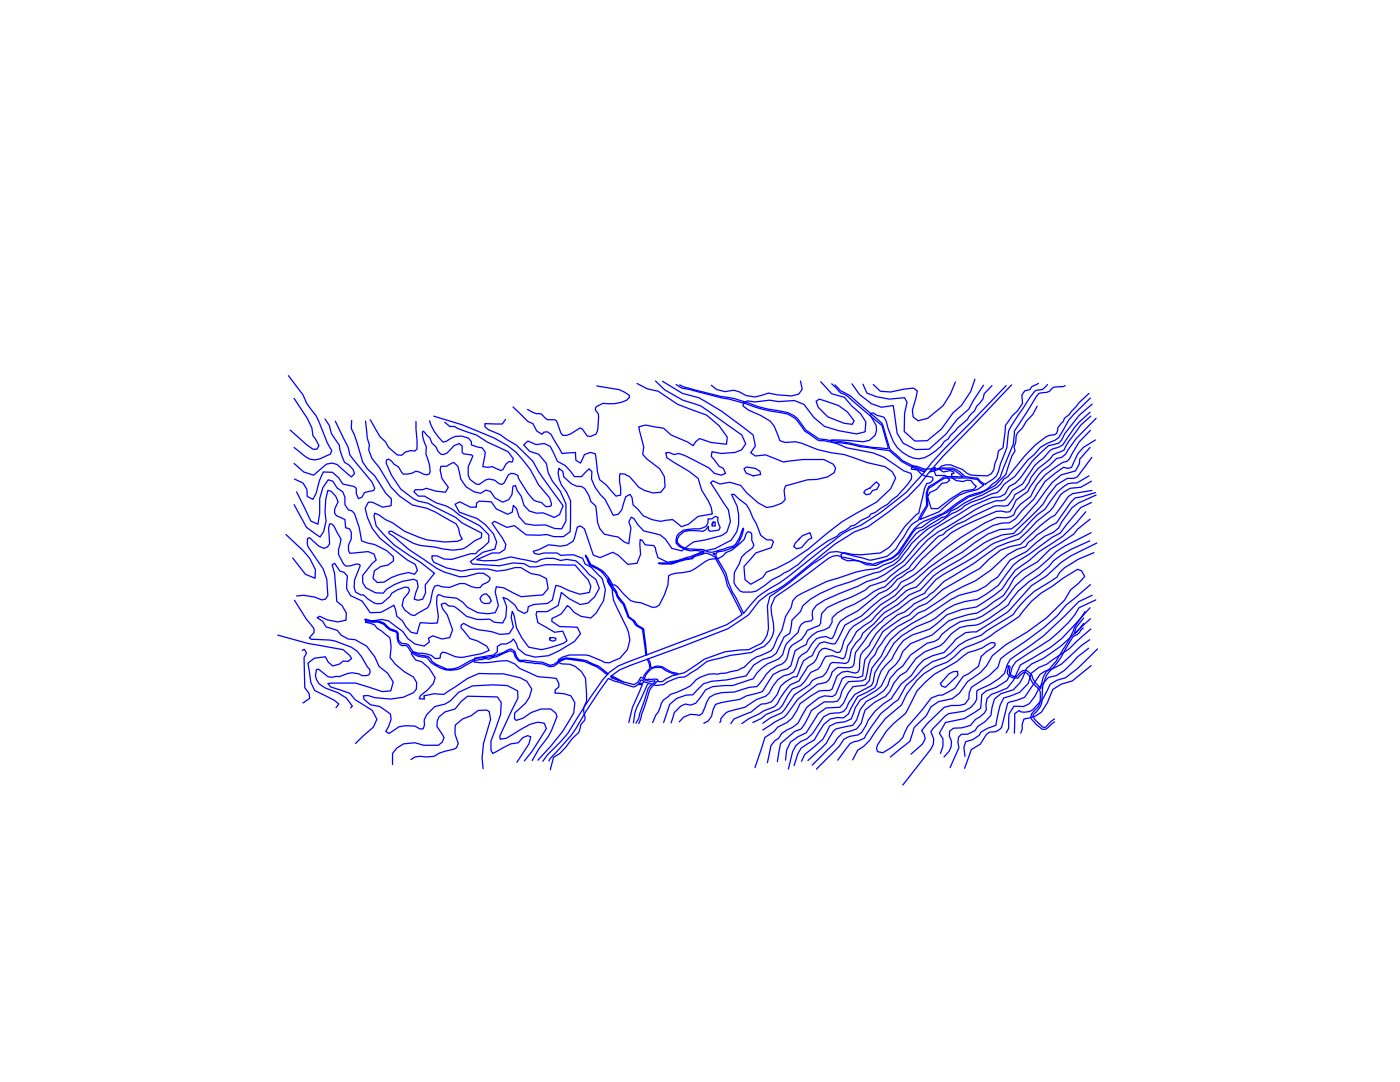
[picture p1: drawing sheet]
<svg xmlns="http://www.w3.org/2000/svg" width="279mm" height="216mm" viewBox="0 0 279 216" stroke-linecap="round" stroke-linejoin="round" font-family="sans-serif">
<!-- layer: Layer 1 -->
<g fill="none" stroke="#00f" stroke-width=".25">
<path d="M57.6 75l2.9 3.8 .7 1.6 1.9 2.6 .6 1.2 1.6 4.1 .9 1.6-.3 .7-.8 .4a3.3 3.3 0 0 1-4.1 .1l-2.3-1.8M58.7 79.5l2.6 4 .9 1.9 .3 1.5 1.2 2-.5 .7h-.7l-1.3-.8-3.3-3M119.1 77l4.4 .7 1.1 .5 1 .7v.4l-.5 .6a7.9 7.9 0 0 1-4.8 .6l-1.3 .6-.2 .3v.4l.6 .7a6.7 6.7 0 0 1-.5 4.2l-1 .4-.7-.1-1-1.4-.4-.2-1.9 1.2-.8 .3h-.8l-.3-.5-.9-2.4-.4-.2h-1.4l-1.4-1.3h-.8l-1.8-.8M127.1 76.5l2.1 1.1 2.2 .5 3.9 2.6 5.7 2.1 2.5 2.2 1.6 2.2-.1 1.4-3.1-.3-2.3-.8-.8 .6-.5 .8-1-.7-3.4-1.4-1.5-1.3-3.6-.7-1.3 .4 1 4-.2 1.4 .7 1 2.7 1.9 .9 1.6 .1 2.1-.8 1a5.1 5.1 0 0 1-5.2-1.9l-1.1-1.2-1-.5-.9-.1v1.7l.2 1.2v1.4l-1 .2-1.9-2.2-1.3-1.1-.4-1.5-.5-3.6-1-.3-1.2 .4-.7 1.7-1-.6v-1.5l-2.7 .2-2.2-3.8-.7-.5h-.8l-.3 .5-1.1-.7-.8-1.5-.9-.4-3-2.9M130.8 76l1.9 1.8 1.9 1.1 1.7 .9 3.5 1.2 1.3 .8 6.9 5 .8 1.8-.8 1.2-1.3 .5-2.8 .2-1.8-.4-.2 1 1.6 1.9 .9 .5 .4 1-.9 .3-1.3-.3-1.1-1.1-4.8-2.5-1.2-.4-1 .2-1-.4h-.6l.2 1 4.4 2.7 1.8 1.5 .7 2.3 1.4 2.2 .5 1.3 .3 1.2-2.9 .5-1.9 1.6-1.4 .5-1.8-1.4-2.4 .3-1.7-.3-1.8-.8-1-1.3-1-.8-.2-1.5-.4-.7-.8 .5-.8 2.7-.7 .8-1 .2-1.7-3.2-.9-.9-1-1.5-.7-1.6v-1.5l-.5-.6-1.5 1.6h-1.5l-1.8-2.2-1.6-.9-1.4-2.9-1.2-.6-1.6 .2-1.6-.7-.9 .8 1.2 1.3 1.8 .5 1.5 1.9 .4 1.8 .8 1.7 1.6 2 1.1 2.6v3.4l-.8 1.5h-1.4l-1.9-.8-2.1 .1-1.8-.3-1.3-1.4-.5-1.6-.7-.7-.2 1.4-.9 .4-2.3-1-.9-1.5-2.5-.1-.5 .4v.8h-1.2l-2.2-1.1-.9 .5 .9 1.6 1.7 .6a8.1 8.1 0 0 1 5.7 5.3l-.3 1.5-2.4 .6-2.5 1.8 .4 .5 5.4 .4 2.7-.6 2.2 .2 1.1 .6h1.3l1.9-.4 5.9 .1 2.6 2.9 .5 1.3-.3 1.2-1.9 .4-4.7-1.8-.8 2.9-.9 .7-2.8 .2-1.1 .5-.1 .9-.7 .4-1.2-.6-.7-1.1-1.4-1.1-.9-.4a4.5 4.5 0 0 1-.1 5.1l-1.6-.1-1-.7a6.7 6.7 0 0 1-6.4-2l-.7-.5-1.1-.1-.7-.6-.7 .3 .2 .9 1 1.2 1 3-.5 1.5-1.6 .3-1.8-.6-.9 .5 .2 .7-1.1 .8-1.8-.4-1.4-1.1-1-1.4-2.8-2.1-1.4-.3-1.9 .3-1.3-.3-.1 .6 1.8 .5 .6 .7 2.5 1.8a8 8 0 0 1 0 4l1.1 1.3 1.8 1.5 1.8 1.1 .7 1.1-.1 1.3-.6 .7a11 11 0 0 1-9.1 .6l-.9 .1 .2 .7 1.2 1 1.9 .4 2.1 1.5 .2 1-.5 1.5-.6 .9 .6 .5 2-1.4 1.4-.2 1.8 .1 1 .5h.6l.3-.7-.1-1 .5-1.1 1.7-1.6 2-.5 1.1-.7 1.6-1.7 2.8-1.2 4.1-.2 2.8 .1 2.1 1.1 .1 1.4-3.6 7.6v.6l1.3-.2 4.7-2.8 1.5-.4 1.3 .2 .4 1.1-2.9 4.6-1.5 1.8M132.2 76.1l4 2.4 3.3 .9a60.2 60.2 0 0 1 10.8 7.4l.4 2.2-.9 1.3 .9 .7 2.1-.2 3.5 1.4a32.1 32.1 0 0 1 8.1-.5l1.9 .9 .5 .8-.3 .9-1.4 .9-2.1 .5h-1.8l-4.4 1.2-.3 .9 .2 1.9-.7 .7-1.7 .7-1.3 .2-1.7-1-2.3-2-1.2-1.4-2.2-.7-1.9 .4-1.4-.7-.5 .4 3.6 5.4 .4 2.3-.7 2.2-1.1 .7-3.2 .8-2.4 .4-2.3 1.8-2-.5-1.3-1.8-1.1-.9-3.2-.8-1.2-1.2-.7-1.2-.6-.3-.5 .9 .4 1.3-.4 3.1-.9-.4-1.2-.9-2.8-.6-.9-1.1-.4-1.3-.4-3.2-1-.9-.3-1.2-.9-1.4-.6-.4-1-.1-1.1-.5-1.5-1.3-.2-1.2-.8-.5a5.4 5.4 0 0 0 1.6 4.7l.8 1.7-.1 6.2-1.4 1h-1.9l-1.4-.4-1.5 .1-2.6-.1-2.3-1.8-1.5 .3-2.5-1.2-.5 .4 2 2.8 .8 1.4-.3 1-1 .7h-1.5l-3.1 1.4 1.5 .2 2.4-.1 3-.7 5 1.1a4.9 4.9 0 0 1 4.9-.4l1.2-.2 1.8 .3 1.3 1.1 1.4 1.7 1.3 .9 .7 1.8-.9 1.7-1.4 1.2-1.5 .3-2.3-1.2-1.5-1.2-.6 2.6-2.2 1.2h-2.1l-.1 .6 .3 1.6 3.4 2 1.6-.3 .9 2-.8 .5-1.2 .4-3.1 .8-2.6-.5-1.3-1.8-1.1-2-.5-2.5-.4-.8-.2 1.2 .4 2-.8 1.2-1.8 .2-1.5-.5-2.9-.4-1.5-.5-1.4-.8-.5 .3v.6l1.8 2.1 1.4 .5 1.9 1 .5 .9-1.5 .6-3.9 .8-1.3-.1-1.9-.8-.7-.2-.4 .5-.1 .7-1 .1a4.4 4.4 0 0 0-3.4-1.1l-.9-.2-.4 .3 .8 1.3 1.3 .3 1.4 1.3 1.2 1.9-.3 1.2-1.2 1.3-1.4 1.1-.2 .6 1 .1-.1-.6 2-.5 1.9 .2 4.8-3.2 2.3-1 4.9 .1 3.3 .7 1.3 .7 1 1.6-.5 1.6-.7 1.2-2.2 2v1.1l.3 .3 1.4-.4 1.6-1.1 2-.7h1.9l1 .8 .3 .7-1.1 2.7-.7 1.3-1.8 2.4-1.4 2.4M134.9 76.7l1.2 .7 8 2a52.6 52.6 0 0 1 8.2 2.3l3.5 .6a5.4 5.4 0 0 1 4.2 2.9l.6 .8 2.6 1.8 .4 .1 5.7 .7 2.4 .5 5.8 .8a14.5 14.5 0 0 0 7.1 4.2M159.7 76l.4 1.7-.7 .9-1.4 .4-2.9-.2-1.7-.4-2.7 .8-1.8-.3-1.3-.7-1.2-.3-1.7 .2-1.7-.4-1.1-.8M163.8 76.2l2.2 2.4 2.5 .7 1.5 1.7 1.7 1.5 1.1 1.7-.1 2-1.7 .4-3.6-.7-2.8-.8-2.2-1.8-1.9-2.6-2-.8-3.1 .2-1.8-.2-2.9 .3-1.5-.2-.8 .3-.1 .7 1.1 .8 2.4 1.1 1.9 1.1 .8 1 1.1 2.9 1.1 .4 2.1-.2 1.2 .3 3.2 1.3 2.7 .6 2.6 .4 4.7 1.6 3.4 .8 1.4 1 .8 1.3-1 2.1-2.9 2.7a50.2 50.2 0 0 0-13.6 9.4l-3.7 2.4-2.6 1.4-2.1 .8-.7 1-2.4 1.4-1.1-.9-.2-2.7 2.3-2.7 3.1-1 .5-1.2-.4-.4h-1l-1.2-.9-.8-2.3-2-3.8-2.5-2.1h-.5l.4 1a8.3 8.3 0 0 1 .7 6.5l-1.2 1.7-3.2 1.7-2.5 .5-1.3 .7-.7 .8-5 .7-1.9-.9-.5-1.9-.3-.5-1.7-.2-.6-.8-.4-.3v3l-.7 1.8-1.8 .2-1.9-1.8-1.1-.6-2.5 1.1-1.4-.5-1.8-5.3-.7-.5-.7 .2-.8 2.8-1.3 .8-1.3 .2-2.3-.3-2 1-1.1 .3 .2 .4 .9 .2 1-.3h2.7l.8 .5 2.4-.1 1.9 .7 .5 1.1 1.2 .7 2.2 2.2 .6 2.2-.3 2.2-1.5 2.5-1.1 1-2-.3-1.3-.8-.9-1-.5-.4-1.2 1.7-1.8 .9-.1 .6 1.6 1 3.5 .2 .7 1.2-1.3 1.6-3 1.8-2.1 1-2.7 .3-1.9-.5-1.5-1.2-.4-1-.6-.9-.4 .5-1 .5h-1l-.7 .5v1.1l-.8 .6-3.8 .6-.1 .8 1.5 .2 5.1-.5 1.5 .7 1 .9 3.6 1.6 3.7 .4 .5 1v.7l-.7 .5-.1 .7 1.9 .1 1.3 .5 .8 1.3-.2 2.1a35.3 35.3 0 0 1-7.2 9.4M166 76.6l1.5 1.5 1.8 1 6.7 5.8 1.3 4.6-4.5-.4a63.3 63.3 0 0 0-9.4-1.5l-.7-.5a7.1 7.1 0 0 1-3.5-3.6 6.5 6.5 0 0 0-4.1-1.6l-3.9-.8a20.9 20.9 0 0 0-7.2-2l-7.5-1.9-.9-.4M166.6 76.8l1.1 1.1 1.9 1 6.5 5.6 1.4 5 .3 .3 2.3 2.1a12.7 12.7 0 0 0 4.7 1.9M170 76.6l1.5 2.1 2.4 1.9 2 .7 2.4-.4 .7 5.5 1.2 2 2.5 1.3 2.7-.1 3.4-3 2.2-2.9 2.4-2.1 .8-1.6 2.1-3.1"/>
<path d="M190.7 76.2l-1 2.4-1.5 2.4-3.1 2.5-1.9 .5-1-.8-.1-1.4 1-3.8-.8-.6-1.9 .3-2.6 .5-2.1-.1-1.4-1.4M194.6 75.7l-.9 2.4-1.8 2.8-1.7 1.5-2.3 3.2-2.8 2.3-2.5 .1-2.1-1.9v-3.6l.5-2.2-.5-.9-3 .2-2.6-.5-1.9-.7-.8-1.7M198 76.9l-1.6 1.7-.2 1-1.3 1.5-.4 .9-1.1 1-.3 .7-2 1.7-1.3 1.3-.6 .9-.7 .5a9.5 9.5 0 0 1-4 3.2 4.6 4.6 0 0 1-4.5-1.1l-1-.9a16.7 16.7 0 0 1-2.2-5.3l-.4-.7-1.3-.4-.8-.5-.4 .1-.2 .4 .4 .6a2.65 2.65 0 0 1-.6 4.4l-1.2 .2-3.3-.2-3.1-.1v.4l1.3 .4 1.8 .8 5.1 .9 2.2 .9 4.1 2.8 1.4 .5 .1 .5v.6l-.9 1.2-2 2.2-1 .7-.9 .9-2.5 1.7-.9 .3-.2 .4-1.6 .8-1.4 1-.7 .2-1.1 .9-1.1 .5-.5 .6a29.6 29.6 0 0 0-7.8 5.7l-2 1.3-3.2 1.7-1.4 1.1a4.8 4.8 0 0 1-5 1.1l-1.2-1.6 .1-2.1 1-1.7 .4-1.3 .9-.9 1.3-.9 .3-.6-.5-1v-1.1l-.2-.5-.5-.1-.4 .4-.4 1.1-.7 .8-1.7 1.4-1.2 .5-.6 .6-.9 .5-1.8 .2-3.8 2.4-2.9 .4-1.5 .5-.1 1.8-.7 2-1 2-.6 .4-.8 .1-2.3-.9-1.2-.2-.8-.3-1.5-1.4-1.1-1.2-.6-.5h-.4l-.8-1.3-.1 .7 .8 1.4 .2 2.3 2.7 5.4a4.5 4.5 0 0 1-2.6 6.6l-.9 .5-1-.1a9.2 9.2 0 0 0-8.4-1.1l-.7 .5-.1 .4 .1 .2 .6 .3a4.5 4.5 0 0 1 4.7 2.8l.3 4.6-.6 1.3v.8l.3 1.2-.1 .5-.8 .9-.4 1.6-1.3 1.2-1.3 1.7-1.2 1.2-1.2 .8-.7 2.5M200.8 76.9l-12.3 12.7-7.6 8.6a61 61 0 0 1-9.1 6.6l-2 .8-1.7 .9-12.6 9.9a17.2 17.2 0 0 0-7.1 6l-1.6-3.2-.7-1.1-.7-1.9-.5-1.9-2-3.3v-.7l.3-.2 1.3-.2 2.3-.8a5.7 5.7 0 0 0 1.5-3.7l-.7 2-.8 1.2-.5 .4-2.7 .8a2.86 2.86 0 0 1-3.1-.1l-3.5-.2-1.1-.5-.7-.7-.1-.7 .5-.7 .9-.8 1-.2 2.7 .1 .6-.3 .6-.7v.7l.3 .3 1.8-.3 .2-.5-.5-1.3 .1-.6-.5-.3-.7 .5h-.8a1.66 1.66 0 0 1-1.7 2l-2.5 .2a2.33 2.33 0 0 0-2.2 2.7 4.4 4.4 0 0 0 4.2 1.4l1.4 .3-.3 .2-1.5 .4-2.8 .9a6 6 0 0 1-4 .7l-.5 .1 .1 .1a8.8 8.8 0 0 0 5.4-1l.9-.1 .5-.3 2.5-.8 1.1 .4 .8 .5 2 3.8 .4 1.8 3 5.8-3.1 2.1-19.9 7.5-1.7 .7-1.8 1.3-1.3 1.4-2.6 3.7-4.4 7.1-4 4.2-1 1.3M201.9 76.8l-13.8 14.3-4.6 5.6-2.3 2.4-4 3.2-4 2.8-2.7 1.1-3.9 2.4-8.9 7.3-2.9 2a11.2 11.2 0 0 0-5.4 4.8l-4.1 2.7-9 3.5-10.4 3.9-2.2 .9-1.8 1.3 .2 .3 4.3 1.3a1.71 1.71 0 0 0 1.4-1.4h.3l.8 .5 2.1-.2 .2 .1 .1 .2a5.3 5.3 0 0 0-2.1 3.5l-1.7 5.1M207.3 76.5l-1.4 .7-.3 .5-1.1 .3-.6 .9 .2 1.6-1 1.5-1.1 1-1.3 1.9-.5 4.5-1 .6-.2 1.3-.5 1.2-.2 1.2-.5 .8-.8 .5-3.1-.2-.9-.3-.9-.8-2.4-.9h-.9l-1 .2-.3 .5 .1 .2 .7 .5 1.3-.3 .7 .3 .1 .3h-.5l.1 .9 .8 .5 1.4 .2 .8-.3 .8 .1 .6 .8 .5 .3-.5 .6-2.2 .4-2.5 1.6-2.5 1.9h-1.4l-.7-2.4 .5-.8 1.3-.7 1.1-1.2 1-.1 .5-.5-.8-.9h-1.9l-.3-.8 .2-.8-2.2 .3-1.6-.6h-.8l-.2 .6 1.1 .1 .8 .8 .8 .5 1.5 .2 .1 .5-.5 .6-.8 .2-.4 1-1.1 4.9-.5 .3-2.3 2.3-1.6 2.4-1.5 1.8-1.8 1.1-3.8 .4-1.8-.1-1.6-.3-.7 .3 .2 .8 1.1 .5 1.2-.1 1.1 .2 1.5 .7 1.9 .1 3.3-1.4 1.4-1.1 2.7-4.1 .7-.7 1-.3a28.1 28.1 0 0 1 5.1-2.9l4.4-3.2 2.2-.6 3-1.6 2.1-2.2 1.2-3.7 .7-1-.2-.8 .3-1 .1-1.2 .3-.6 .9-.9 .9-1.5 1.2-1.3 .9-1.6M209 76.7l-1 1-1.4 .3-1 1.3-3.8 5.7-.5 .9-.3 3.4-1.3 3.2a4.3 4.3 0 0 1-2.9 4l-.1 .2-.4-.2-.6-.4-.6-.7-2.5-.3a5.5 5.5 0 0 0-2.6-1.7 9.5 9.5 0 0 0-4.2 .4M212.6 76.9l-.4 .3a2.53 2.53 0 0 0-2.7 .9l-2.2 .4-4.9 7.5-.2 2.6-2.6 6.6-.7 .8-1 .7a5.1 5.1 0 0 1-3.3 1.8 10.4 10.4 0 0 0-4.6 2.7l-1.8 1.3-2.6 1a6.9 6.9 0 0 0-4.3 3.7l-1.7 2.5a5.1 5.1 0 0 1-3.8 2.3l-1.6 .6-7.1-1.8-.9 .2-.8 .4-10.8 7.9a4.8 4.8 0 0 0-.6 3.3l.4 1.8a4.4 4.4 0 0 1-3.5 5.2l-.9 .6-.5 .1a32.2 32.2 0 0 0-7.3 1.4l-1.1 .3-2 1.5-2.5 1.6a8.1 8.1 0 0 0-4.2 1.5l-1.4 .2-.5-.1M217.3 78.5l-2 1.8-1.9 2.4-1 .8-.2 .7-1.1 1.2-.2 1-.4 .3-1 .2-.7 .3-2.2 1.6-2.1 2.2-3.3 4.1-.9 .5-.6 1-.7 .6-.7 .4a14 14 0 0 1-3.7 1.8l-2.1 .9-1.6 1.2-1.2 .5-1 1.1-.7 .2-3.6 2.3-.9 .3-.7 .6-1.2 1.5-2.3 3.3-1.3 .8-1.7 .7-1 .5a32.3 32.3 0 0 0-8.1 2.1 27.4 27.4 0 0 0-8.2 3.6l-.8 .9-.3 1.3-1.1 1.8-.7 2.7-1 1.6-.7 1.9-.5 .6-2.2 1a6.4 6.4 0 0 0-3.2 2.4 12.8 12.8 0 0 1-4.8 1.2l-.4 .1a5.7 5.7 0 0 0-5.5 2.4l-2.7 1.2-1.3 .5-.4 .4a2.64 2.64 0 0 0-1.7 2.2l-1.5 3M217.6 79.4l-4.3 4.4-2 3.5-.8 .6a7.4 7.4 0 0 0-4.1 2.8l-1.3 1.1-2.6 3.3-2.1 1.6-1.4 1.6-1.2 .3-1.9 .9-2 .7-1.4 .7-.6 .6-1 .6-.9 .4a22.1 22.1 0 0 1-4.7 3l-3.4 2.9-2.3 3.2-1.1 1-2.9 1.5-1.1 .2-4.8 1.8a21.5 21.5 0 0 0-9.5 4.7l-.5 1.2-1.7 1.7-.4 2.7-1.1 .7-1.6 3.2-.9 .8-1.8 .5-1.7 1.1-1.6 2.2a32.3 32.3 0 0 1-6.9 1l-1.6 .5-2.1 2.2-1.4 .1-1.8 .6-1.4 1.3-1.3 3.6M64.9 83.6l.8 1.3 .4 1.6 1.6 2.3 .1 1 1 2.5 .8 .5 .9 .9 .2 .8-.6 .7-2.8-2.5-1-.3-1.2 .2-2.5 2.2-2-.6-1.9-1.7M66.9 84l2.6 5.2 .3 1.6 4.4 5.4 .6 1.2-.2 .5-1.9 .4-.5 .9-.7 .3-.4-1v-1.1l-.4-.3-2.3-.5-.8-1.2-1.2-1.2h-1.9l-.8 1.7-.6 2.5-.6 1.2-1.2-.5-.1-1.5-.7-1.2-1.7-.8"/>
<path d="M70.2 83.9l-.1 1.6 1.1 2.6 1.2 4.1 .9 1.3 1.5 1.5 2.2 3.4 1.1 1.2v1.3l-1.7 .3-2.1-1h-.8l-.6 1.2a11.1 11.1 0 0 0 5.5 8.1l2.9 2.3 1.6 .8 .4 1.2-.6 .8-1.2-.4-1.9 .5-1.5 .5-1.5 1h-1.3l-.9-.8 .3-1.5 1.3-.9 1.4-.2 1.2-.9-.1-.8-1.4-1.3-2.4-1.2-2.5-.7a18.6 18.6 0 0 0-1.4-5.4l-.6-.6-.7-.1-.7-1.1v-1.5l-.4-1.1-1.1-.7-.9-1.4-.9-.3-1.1 1.6-.6 2.2v3l-.4 2.1-1.4-.6-2.8-5.9M72.9 84l.4 3.4 .4 1.4-.1 1 .6 1.7 1.5 1.8 2.4 3.9 1.7 1.8 2.5 1.8 2.8 .6 1.8 .8 4.1 2.3 .5 1 .2 1.1 .5 1-.8 .4a16.7 16.7 0 0 1-13.1-3.7l-1.4-.6-1.3-.9-.8-.4-.1 .6 .4 2 1.7 1.9 1.8 1.8 5.4 3.6 2.7 2.1-1.8 2.3v1.6l-.5 1.3-1 .2-.7-.2 .7-2.5-.2-1.2-.7-.3-2.2 .4-1.6 .7-1.6 .9-.6 .8-1.6-.1-1.9-1-.6-1.1v-1.4l1.8-2.3 .9-.7-.4-1.2-1.3-.5-3.6 .3-.3-.6v-1l.6-1.3v-1.3l-.3-.7-.8-.2-.2-1.6-1.7-.8-.3-.5v-.8l.7-1.5-.5-1.1-.9-1-.7-.1-.4 1.7-.1 2.6 .2 1.8-.5 2.1-.7 1.1-2.7-2-2.5-4.5M73.9 83.8l2 3.4 1 .9 .7 1.2 1.7 1.5h.9l.7-.6 1.1-.3 .8 .1 .4-.4-.2-5.5M85.7 84a9.5 9.5 0 0 0 2.7 4.2l.6-.1a3.8 3.8 0 0 1 4.5-.7l.6 .7v.7l2.1 .6 .6 .8-.4 2.9 .9 .2 1-.2 1.7 .8 .4-.2 .6-1.1 .5-.5 .7 .1 .2-.6-1-1.5-4.1-1.9-2.2-1.4-3.9-1.3-.5-.4h-.9l-1-.9M86.6 83l5.6 1.7 6.3 2.7a18.2 18.2 0 0 1 8.9 9.3l2.3 2.7 .3 1v.4l-.2 .3h-.8l-.9-.8-1.6-.5-1.1-1.4-2-3v-.5l-.7-.4h-.7l-.5 .2-.9 1.7-.4 .3-.6-.2-.9-.7-1.1-.2-.6 .1-1.4 1-.6-.1a3.1 3.1 0 0 1-.9-4.9l.3-.7-.3-.2-1.6-.2-.3-.3v-1.3l-.5-.5-1.1 .4-1.4 1.5-.7 .3-.5-.1-.6-.5-.4-1-.8-.7-.4-1-1.4-1.4a4 4 0 0 0 .7 3.1l-.1 1.5 .7 2.2 .2 1.3-.3 .5-.5 .1-2.1-.7-.9 .5-1.6 .1-1-1.4-.9-.6-.5-.6-.5-.4-.5 .2v.6l1 2.4 1.9 2.8 2.5 1.9 .9 .5 2 .4 5.6 2.9 1.2 1 3.9 2.1v.9l-1.3 .6-1.9 1.4-.7 .3-1.8 .2-3.8-.7a9.8 9.8 0 0 1-5.5-1.5l-2.9-1.6h-.6v.4l1 .6 3.1 2.7 5.4 3.7 1.4 .7 3.2 1 1.3-.1 2.4-.6h1.1l1.3 1-.5 .8-1 .5-.4 .5-.8 .1-.9-.2-1.5-.7h-1l-2 .8-1.5-.1-.8-.3-.6 .1-.4 1-.5 2.4-.5 1-2.7 1.5-.7-.1-1.3-1-.4-.9 .2-1.3 1-1.2 .2-.6-.2-.5h-.7l-1.5 .5-1.1 .7-.4 .6-1.6 1.4a3.2 3.2 0 0 1-3.3-1.3l-.4-.4h-.5l-1-.6-.3-.9 .1-1.5 1.1-2.8-.2-.3-.6-.1-1.1 .4-1 .1-.3-.3-1.1-2.1v-1l.5-2-1.5-2.6-.5-.5h-.3l-.2 .9 .2 3.1-.4 .6-.7 .3-1-.4-1.9-1.7-.4 .1-.1 1 .2 .7 3 4.4 .7 2.1 .2 3.3-.5 .7-.7 .1-1.4-.6-2.2-.3-1.4 .1M100.9 83.7l-.6 .9-3.5-.1v.7l.7 .5 2.3 1 1.4 1 1.8 1.1 3.3 3.2a61.7 61.7 0 0 0 6.1 8.9l-.7 1.8-1.1 .6-2.3-1a3.4 3.4 0 0 1-4.3-3.3l-.8-1.1-.3-1-.5 .1-.2 1.7-.7 1-1.2 .5-1.5-.8-.9-1.3-.9-.3-1.1 .6a4.5 4.5 0 0 1-4.2-4.2l-.3-1.2-.9-.7-1.4 .7h-1.1l-.2 .8 .4 1.7 1.3 1.7-.6 1-1.9-.2-1.9-.6-.8 .3h-1.4l-.3 .4 .9 .9h1.2l2.4 1.3 2 .7 1.4 .8 1.2 1 4 2.1 1.9 1.8v1.4l-2.7 2.4h-1l-3.7 1.1-1.6-.1-1.4-.6h-1v.6l.4 .7 2.5 1.1 3 .7a15 15 0 0 1 7.1 0l1.8-.3 1.8-.4h1.1l2.1 1.2 1.6 .2 1.4 .7 .4 2-1.1 1.3-4.3 .4-3.5-1.8-1.5-.2-.2 1 .7 2.7-.7 1.5a6 6 0 0 1-6.5-2.2l-1.2-.7-2.5-.3-1-.5-.4 .4-.1 1.4 .4 2.6-.2 1.3-3.4-.1-.7 2.2-1.2-.2-1-1.1-.7-1.2-1.1-.9-.6-2.2-2.6 1.4-2.1 .1-1.7-2.4-2.2-1-.8-1.4 .1-2.5-.7-.8-.8-.2-1-1.6-.5 .3 .5 1.8 .4 5.5 1.1 .8 .8 1.5-.1 1.4-1.6 .4-2.1-.4-1.5-.7-.5 .3 1.1 .7 .7 1.1 2.2 .7 .8 .9 1.4 .8 1.4 .1 2.3 1.3 1.6 2.2 .8 1.9 1.7 1.3 1.2 1.8-.5 1.8-1.7 .1-5.3-1.7-5.6 .1 .6 .7 3.8 1.3 1.1 1.2 3.4 2.2 .9 1.7-.7 1.6-3.5 3.3M148.5 93.5l.5-.3 1.7 .3 1 .5 .1 .7-1.5 .3-1.4-.6zM162.9 80.1l.6-.5 3.8 1.3 1.8 1.3 1.4 1.8-.4 .7-1.6-.2-3.3-1.3-1.9-1.9zM172.7 97.8l.9-.4 1.3-1.2 .6 .5-.5 .9-.9 .3-.5 .7-.7 .1-.5-.4zM185.5 97.3l3.2-1.9h4.7l1.7 .3 1.2 1.1-1.2 .8a11.4 11.4 0 0 0-6.3 3.3l-1.4 1.2-3.8 1.6 1.5-2.8v-1a3.3 3.3 0 0 1 .4-2.6zM185.6 94.2a7.8 7.8 0 0 1 4.3-.5l.6 .1 1.7 1.4-1.8-.1a3.3 3.3 0 0 0-3 .8l-2.1 1.2a5.2 5.2 0 0 0-.4 3.7l-1.7 3.1-1.3 .8-2.4 3.6a5.8 5.8 0 0 1-4.6 3.2l-1.4 .3-6.5-1.7-1.4 .1-3.4 2.3a67.5 67.5 0 0 1-8.5 6.5l-.5 1.9 .1 2.8a5 5 0 0 1-1.3 4.7l-2.5 1.2a18.3 18.3 0 0 0-9 1.9l-3.2 2.2a2.11 2.11 0 0 1-2.3 .6 5.6 5.6 0 0 1-2.8-1.3 3.3 3.3 0 0 0-2.3 .2l-.1-1-.4-.8M217.3 95l-2.4 1.4-1.8 .1-2 1.6-2.6 3.5-1.5 1.1-3.4 3.6-.5 .4-5.2 1.9-3.3 2.4-6.3 3.6-1.5 1.1-2 2.2-.2 .5a14.6 14.6 0 0 0-5.2 3.1l-2.8 1.8-.8 .8a14.6 14.6 0 0 0-3.7 4.3l-1.4 1.8-.2 2.2-.5 .7-.6 .1h-2.2l-1.1 .9a2.33 2.33 0 0 1-2.1 2.3l-.8 .1-4 3.1-2.1 2.9-.6 .6-1.9 1-2.4 1.6"/>
<path d="M217.5 82.3a21.4 21.4 0 0 0-5.4 6.5l-2.6 1.1-1.3 1.6-1.7 1.4-2.4 3.7-2.1 1.3-1.4 1.8-.6 .2h-1.2l-2.3 .9-1.7 .8-5.8 3.6a17.8 17.8 0 0 0-6.8 5.7l-1.6 1.9-3 2.2-.8 .9-3.2 1-.9 .8-1.5 .8-6.1 2.7-1.1 1.2-.2 1.9-.3 .5-2.4 1-1.1 1.8-2 1.2-.5 .6-.4 1.8-.3 .7-.7 .6a6.1 6.1 0 0 0-3.9 3.1l-1.2 1.4-1.5 .1-2.9 1-2.6 .1-1.4 .4-1 .5-.6 1-.8 2.2-.6 .5a3.3 3.3 0 0 0-4 1.2M217.5 89.3l-2 2.3-.1 .9-.8 1.5-2.8 .7-1.8 1.6-1.3 1.6a52.7 52.7 0 0 1-5.3 6.5l-1.5 1.1-2.4 .2-2.4 .9-2.7 1.8-2.4 1.8-3 1.7a22.5 22.5 0 0 0-6.1 5.3l-2 .7-2.2 1.9a13.1 13.1 0 0 0-4.8 4.1l-2.9 2.1-1.8 2.9-.6 2.2-.3 .4-2.2-.7-1.3 .2-1.1 2-.5 .5-1.4 .7-1.1 1.7-.9 .9-1.7 .7-.8 1.1-1.2 2.2-.6 .7-2.6 1-1 .9-1.7 .8M217.6 85.9l-2.3 2.3-1.9 3.4-.5 .4-.8 .3-1.5 1a11.4 11.4 0 0 0-4.9 5.8 7.2 7.2 0 0 0-3.4 3.7l-.6 .3-.9 .2h-1.8a52.9 52.9 0 0 0-14.4 9.7l-2.1 1.7-2.7 1.5-.8 1.2-1.5 1.2-1.7 .9-3.9 3.4-3.3 1.8-1.9 3.7-.6 .1-1.6-.4-.9 .3-.9 1.2-.6 1.2-1.7 1-1.4 3.2a4.9 4.9 0 0 0-3.9 3.6l-1.2 1.5-1 .3-1 .1-1.9 1.5-3.5 1.5-.7 .9M217.7 83l-2 1.8-2.4 3.3-.9 1.7-2.2 1-.7 .8-2.3 1.9-1.4 1.7-.5 1.1-.8 1.2-2 1.2-.2 .7-1.1 1.4-.7 .2h-2l-4.3 2-1.6 1a11.8 11.8 0 0 0-4.3 2.7l-1 .3a39.2 39.2 0 0 0-5.9 6.4 15.8 15.8 0 0 0-4.8 3.7l-2.2 .9-1.7 1.3-5.6 3-1 1v.9l-.6 1-.9 .5a4.2 4.2 0 0 0-3.7 2.9l-2.2 1.2-.9 3-.7 .7-1.3 .3-1.5 .8-2.1 3.4-3.2 .9-1.4 .7-3.7 .6-1.1 .4-.5 1-.3 1.3-.7 1-.8 .4M217.8 96l-2.1 1.2-2.1 .2-1.2 .7-.7 .6-1.5 2.4-.7 .9-2.6 2-1.8 1.9-1.7 1.7-4.4 1.5a82.7 82.7 0 0 1-10.6 6.9l-3.3 3.1-2.7 1.4-1.9 1.6-1.4 .6-3 2.4-1.2 1.3-1.4 2.4-1.3 1.2-.4 .6-.2 1-.1 1.9-.3 .6-.6 .2-1.4-.3-1.2 .1-.9 .8-1 2.6-.5 .3-2.1 .1-3.8 2.5-.7 1.4-1 1.5-.9 .9-1.9 .9-.7 .8-1.8 1.2-2 6.1M217.9 97.9l-3.8 .6-.9 .6-2.7 3.7-.8 .5-2.1 1.6-4 3.7-2 .5-1.9 .7-2.4 1.8-1.8 1.9-7.4 4.1-3.2 2.8-1.5 .7-1 .7-1 1-1.4 .5-3.8 2.7a28.3 28.3 0 0 1-3.6 5.7l-.4 3.2-1 .3-2.4-.2-.7 .4-1.3 3.2-.7 .4-1.6-.1-1.1 .4-2.4 1.8-1.7 3.2-1.2 .9-2.1 1.2-.6 .9-.8 .5-.7 1-.7 3.4M217.9 91.3l-2.9 3.9-.7 .3h-1.3l-2.1 1.2-1.7 2.2-1 1.7-5.9 5.8-2.3 .3-3.5 1.6a65.9 65.9 0 0 1-8.9 5.7l-1.3 .9-2.7 2.9-2.2 .9a19.6 19.6 0 0 1-4.9 3.6 25 25 0 0 1-4.3 4.1l-.4 .9-1 1-.9 1.4-.6 2.3-.5 .4-2.7-.2-.4 .3-.8 1.7-.7 .8-1.3 .4-.8 .4-.5 .8-3.1 2-2.5 3.7-2.3 .9-1.5 1.1M218 80.6l-2.7 2.3-2.8 3.6-.6 1.3-.6 .6-2.1 .5a22 22 0 0 0-5.6 6.5l-1 1-1.2 .7-.8 1.5-1.1 .5-1.5 .2-4.1 1.7-7.2 4.4-3.3 2.9-3.2 3.7-3.6 2.6-1.5 .8-2.2 .7-1.6 .8-6.7 2.8-1.7 1.1-.7 1-.1 .9 .1 .8-.3 .4a2.33 2.33 0 0 0-2.6 2.3l-.9 .8a4.9 4.9 0 0 0-2.2 3.6l-.8 .9a8.4 8.4 0 0 0-5.1 3.9l-4.1 1.4-4 .2-1.4 .6-2 2.7-1 .4-1-.2-.9 .4-1.3 1.3-.7 2M218.6 98.3l-2.8 .8-1.2 .3-.9 .8-2.8 4.1-1.3 .7-2.6 1.7-.9 .9-.9 .6-.5 .9-1.8 .5-1.7 1-3.4 3.1-3.1 2.2-5.2 2.5-4.9 3.4-1.4 .5-1.3 1.2a12.1 12.1 0 0 0-6 4.9l-.8 1-.5 1.2-.9 1-.3 .9-.7 3-.8 .4-2.6 .1-.5 .7-.8 1.2-.4 1.4-.5 .6-2.6 .2-2.6 1.7-1.3 2.7-.7 .9-1.3 .5-2.8 2.5-.7 3.6M218.6 87.8l-2.4 1.5-1.1 1.2-1.2 2.8-.8 .2-.9-.2-3.7 2.8-2.2 3.5-2.3 2.2-1.3 1.7-1.3 .8-1.5 .1-1.8 .5-3.4 1.9a121.2 121.2 0 0 0-10.3 7.4l-2.2 2-1.8 .8a12.5 12.5 0 0 1-4.7 3.7 17.9 17.9 0 0 1-5.4 4.3l-.8 .8-1.1 2.1-.4 1.6-.4 .6-.6 .1-.9-.4-1.4-.5-.6 .2-.6 .6-.6 1.4-.5 .7-1.2 .8-1.7 2.9-1.8 .8-2.1 2.7-.5 1-.6 .7-2.1 .7-.9 .7-2 .9-1.5 1M218.8 98.8l-3.7 1.6-1.2 .9-2 2.9-.6 1.1-1.1 .9-1.7 .8-1.8 1.4-1.8 1.7-3.3 1.7-2.5 3.4-1.2 .7-1.1 1-1.7 1-3.7 .9-1.7 .8a53.3 53.3 0 0 1-7.7 4.8l-2.5 1.6-1.8 1.7-1 1.5-.9 1.8-1.8 2.3-.5 2.5-.8 .9-2.5 .3-.9 1.2-1 2.1-.7 .8-2.7 .2-1.6 1.1-2.4 3.8-1.6 .8-1.5 1.1-.8 1.6-.2 2M218.8 83.5l-4 4-2.1 3.1-.8 .7-1 .2-1.4 1.4a11.3 11.3 0 0 0-4.4 5.2l-2.3 1.7-.6 1.4-.7 .9-2.7-.1a64.6 64.6 0 0 0-9.1 4.4l-5.8 5.2-1.7 2.1-1.1 .5-1.1 .9-.9 .5-1.3 1.6-.9 .6-1.5 .6-4.2 3.5-2.3 1.2-1.2 .9-.5 .8-.7 1.9-.5 .7-1.1-.4-2 .4-.9 1.1-1 1.6-1 .6-.6 .6-.6 1.9-.5 .9-.9 .5a4.4 4.4 0 0 0-3.1 2.3l-.8 1.4-.7 .6a9.7 9.7 0 0 0-4.1 2.2l-2.3 .6a3.3 3.3 0 0 0-2.7 2.5"/>
<path d="M57.1 106.7l3.4 3.2 1.3 1.5 1.1 2.3v1.7l-1.9-.8-2.6-3.3M58.8 119.8l2.4 3.8 1.5 1.8v.8l-1 1.1 .5 .3a13.7 13.7 0 0 1 9 2.3l1 1.2 1.1 1.9 .5 .6 .1 .6-.3 .5-1.4 .1a4.2 4.2 0 0 0-4.5 .2h-.6l-.9 .2-.8-.2-1.8-1.5-.4 .1a2.84 2.84 0 0 0 1.7 3.7l2.5 .9 1.7 1.1 1.2 1.6-.3 .4M96.1 118.9l.5-.3 .5-.1 .6 .6 .4 .8-.5 .5h-1l-.5-.3-.3-.7zM142.3 110.5l.4-.1v.2l-.1 .1zM142.3 104.2h.4v.8h-.6v-.5h.2zM159.5 107.6l.7-.7 1.5-.6 .3 1.1-.6 .2-1.4 1.7-1 .2-.6-.4 .3-.7zM216.7 102.1l-2 2.4-2.6 2.5-4.7 3.1-1.9 1.7-2.8 1.9-2.7 3.8-1.7 1.4-3.4 2.2-3 .5-2.9 1.1-3.4 2.8-1.2 .4a7.3 7.3 0 0 0-6 4.7l-.4 .9a7.1 7.1 0 0 0-3 4.9l-.4 .8-3.4 1.8-1.9 3.5-1 .7h-1.2l-1.4 .3-1.3 1-1.9 3.1-2.6 1.7-.6 1-.8 2.5M217.5 107.9l-3.6 1.7-2 1.1-1.7 1.2-.8 1.1-1.9 1.7a15 15 0 0 0-6.3 6l-3.9 2.8-1.7 1-.8 .2-1.8 .2-1.5 .3-1.6 1.2-1.5 1.8-.8 .7-3 1.2-1.8 1.3-1.9 2.6-1.3 .8-1.2 1.5-.8 1.6-.8 1-2.2 1.2-1.9 1.6-.8 2.6-.9 1.1-2.9 .9-1 1-.7 1.1-4.3 4.3M217.5 103.6l-2.4 2-.8 1-4.8 3-2.5 2.5-3 1.8-1.6 1.5-2.2 3.5-3.3 2.3-1.9 1.1-1.7 .3-4 1.3-3.3 2.8-4.3 1.7-1.5 1.6-.7 1.5-.7 1.1-1.4 1.2-1.6 3.1-.9 .9-3.2 1.9-1 1.6-.8 2.2-1.3 .5-1.7 .2-1.3 .7-1.4 2.6-3.6 3.1-.6 1.3M217.6 116.7l-4.9 4.1-1.7 2-2.7 2.4-8.6 6.3-.5 1.6-1.8 1.7-3.5 2.3-.5 1.1v1.2l-.8 1.1-1.2 .3h-1.5l-1.4 .3-1 .9-2.4 2.4-1.2 1.4 .5 .7 .2 .9-.5 1.1-2.3 2M217.8 106.3l-5.4 2.7-1.6 1.1-3.5 3.2-2.8 1.9-1.8 1.7a16.2 16.2 0 0 1-8.1 6.6l-3.1 .6-2 1.2-1.5 1.3-.7 .9-.8 .5-1.5 .4-3.3 2.3-1.5 2.2-1.2 .9-1.4 1.6-.4 1.3-.9 1.2-1.4 1-2 1.1-1.2 1.6-.7 2.1-.8 1-3.4 .7-.5 .5-1.4 2.4-3.7 3.5M217.8 100.3l-2.1 1-4.1 5.1-1.6 .8-4.7 3.4-1.9 1.2-1.2 1-3 4-2.5 1.8-1.7 1a13.2 13.2 0 0 0-8.4 3.8l-1 .6-2.8 1.1-2.8 1.8-1.6 1.5-1.4 2.4-1.7 2.2-.7 1.3-.3 1.7-.4 .8-3.3 1.8-1.2 1.6a2.22 2.22 0 0 1-2.6 2.1l-1.2 .1-1.2 .6-2.2 3.4-1.2 1-1.3 .6-.9 .8-.6 1.2-.9 3.5"/>
<path d="M218 118.8l-2.7 1.3-2.8 2.8-4.3 4-6.6 4.7-.6 1-.5 1.8a14.6 14.6 0 0 1-5.5 3.4l-.1 .4a3.3 3.3 0 0 1-2.5 3.7l-3.1 .5-.7 .5-2.5 2.5-.3 .6 .5 1.4v1.1l-.5 1-5.6 7.2M218.3 110.3l-3.2 1.3-2.6 1.7-1.1 .9-.5 1-1.6 1a18.4 18.4 0 0 0-7.1 6.4l-5.3 3.3-1.1 .9a10.4 10.4 0 0 0-6 3.5l-1.3 .9-2.4 .8-1.7 1.2-2.2 2.4-1.4 1.2-1.5 2.8-3.5 2.8-2 2.8-1.3 2.1-2.8 1.1-2.5 3.3M218.7 119.7l-3.4 1.6a21.2 21.2 0 0 1-7.8 7.6l-4.8 3.1-.7 1.1-.3 1.4-.7 1.3-2.2 1.3-2 .8-.9 .7-.2 2.7-3.3 2.1-3.7 .8-1.2 2.1 .7 1.1v1.5l-.5 1.4M218.9 108.4l-5.2 2.5-2 1.4-2.9 2.7-3 1.9-4.8 5.3-6.1 3.9-2.2 .1-2 1.4-2.3 2.6-2.3 .6-1.7 .9-1.4 1.4-1.1 1.7-2.1 1.7-1.9 2.9a10.7 10.7 0 0 0-5.1 5.4l-.9 1.4-.7 .5-1.7 .2-1.1 .6-.9 1.4-4.6 4.6M55.4 126.7a100.8 100.8 0 0 0 13.1 2.9l1.3 1.2 .4 .6-.7 .6-1-.1-.7 .6-1.4 .4-.9-.8-.6-1-2.2 .2-1.2 1 .5 3.9 .8 1.6 4 2 .8 .7-.5 .7M60.3 129.8l.5-.2 .4 .7-.5 .9 .1 6 .9 1.2 .1 .9-1.3 1M109.8 127.3l.6-.1 .6 .2-.1 .3-.5 .2-.7-.2zM121.4 134.5a9.5 9.5 0 0 0-3.7-2.3 11.6 11.6 0 0 0-4.7-.9 3.7 3.7 0 0 0-2.4 1.2 2.45 2.45 0 0 1-2.4-.4l-3.9-.3a1.19 1.19 0 0 1-1.4-1.2 1.08 1.08 0 0 0-1.4-1 11.2 11.2 0 0 1-6.4 1.7l-1.5 .7a6.6 6.6 0 0 1-4.3 1.5l-2.2-.9-.9-.6a1.77 1.77 0 0 0-2-1.2 2.81 2.81 0 0 1-2.5-1.9l-.3-.3-1.1-.2-.4-.3-.4-.4v-1.3l-.3-.5a4 4 0 0 1-2.6-1.6l-1.4-.4-.3 .1a2.75 2.75 0 0 1-2-.5l-.1 .1a.98 .98 0 0 0 1.1 .5l.6 .1a2.75 2.75 0 0 1 2.6 1l.7 .5 1.1 .3 .3 .3a3.3 3.3 0 0 0 .8 2.4l1.2 .2 .3 .4a3.3 3.3 0 0 0 3.4 1.8l.5 .2a5.5 5.5 0 0 0 7.4 1.5 5.2 5.2 0 0 1 3.5-1.2l.7-.2 .6 .1 .7-.3 .8-.1 2.9-1.3 .5 .3a2.26 2.26 0 0 0 1.4 1.9h.5l2.2 .4a6.3 6.3 0 0 1 3.2 .6h.7l.5-.4a2.83 2.83 0 0 1 3-1 12.3 12.3 0 0 1 7.2 3M121.9 135l1.5 .8M122.1 134.8l2.3 1.3M127.3 136.6h.9l-2 4.6-.7 3M128.5 135.9l-.2 .5h-.7"/>
<path d="M128.7 135.7a2.31 2.31 0 0 1 1.1-2.1 2.33 2.33 0 0 1 2.4-.3 6.9 6.9 0 0 0 3 1.3l-1 .2-2 1.2-1-.1M129.1 130.7l-.6-5.2-1.3-.8a4.8 4.8 0 0 0-1.7-1.7l-.1-.4a7.6 7.6 0 0 0-2.2-3.9 6 6 0 0 0-1.5-2.4 4.3 4.3 0 0 0-2.3-2.9l-1.2-.6a1.99 1.99 0 0 1-.9-1.5l-.5-.5 .8 1.7 .2 .4a5.5 5.5 0 0 1 3.4 2.7v.4l1.7 2.4a4.7 4.7 0 0 0 1.5 2.2l1 2.6 .9 .7a3.1 3.1 0 0 0 2 1.7l.6 5.2M129.2 131.5l.4 1.1 .1 .8-1.2 1.3v.9M129.8 135.6l-1 .1M130.1 136.5l-.8-.1-2.2 4.8-.4 1.1-.3 1.9M184.8 136l1.7-1.5a26.2 26.2 0 0 0 6.7-4.3 11.2 11.2 0 0 0 4.6-2l.7 .1 .1 .4-.3 .4-1.5 1-1 .9-.5 2-2 1.5-1.1 .5-1.7 2.4-2.5 1.3h-.7l-1.5 .6-1.8 2.4-2.8 3.3-1 2.1-.8 .9-1.6 1.2-1.6 1-1.1-.2-.2-.7a15 15 0 0 1 5.8-6.9l2.3-4.5zM189.4 134.5l.8-.5h.9l.1 .7-2.5 2.4-.8-.2-.2-.5zM216.2 125.3l-.5 .4-.3 .5-1.3 1-1.5 2.4a14.7 14.7 0 0 1-3.2 4.4 8.2 8.2 0 0 0-1.4 5.8 4.1 4.1 0 0 1-1.8 2.8l-.1 .3a6.3 6.3 0 0 0 2.3 2.3l.3-.1 1.1-1.2 .7-.4M216.3 123.3l-.9 1.1a2.29 2.29 0 0 0-.9 2l1.8-2M216.6 122l-2.2 3.2a45.6 45.6 0 0 1-3.6 6.7l-1.2 1.4a5.3 5.3 0 0 0-1.9 4.1l-.7-.7a3.6 3.6 0 0 1-1.1-2l-.7-.7a1.18 1.18 0 0 0-1.8 .4l-.3 .4a1.08 1.08 0 0 1-1.7-.7l.2-1-.4-.3-.1 .2 .1 .2a1.38 1.38 0 0 0 0 1.5 1.38 1.38 0 0 0 1.5 .6h.4l1.2-1.1a1.44 1.44 0 0 1 1.3 1.2l1 1.4a2.15 2.15 0 0 1 1 2.5l-.1 1-.3 .8-.7 .7a1.6 1.6 0 0 0-.7 1.6l1.1 1.3 1.1 .8h.7l1.8-1.5M217.3 129.3l-2.2 1.8-2.7 2.7-1.6 1-1.6 .4-1.8 2-.8 1.7-1.2 1.5-1.1 .6-1.9-.1-1 1.6-.1 2.8-.5 .9M217.5 127.6l-1.7 1.2-4 3.7-1.8 1-1.5 .5-1 .6-3 4.5-3.1 1-.3 .2-1.2 4.9-.4 .4-.8 .4-1.2 .1-.7 .5-1.2 1.9-1.7 1.1-1.4 3.7"/>
<path d="M217.5 121.3l-5.6 6.1-2.3 1.8-6 3.5-1.4 3.1-1.2 1.5-3.2 1.3-.8 .8-.2 1.2v1l-.3 .7-1.8 1.2-1 1.2-1.8 .5-1.6 .1-.8 .6v1a3.1 3.1 0 0 1-1.1 4.1M217.6 123.5l-5.9 5.4-3.5 2.5-2.3 1.1-1 .9-.8 1.8-.6 1.1-1.3 1.3-2.5 .8-1.2 1.1-.5 1.7-.2 1.6-1.2 1.2-1.5 1-.5 .8-1.5 .7h-1.2l-.6 .6-.1 1 .2 1.1-1.8 4M217.7 125.5l-4.3 3.9-4.5 3.1-1.6 .7-1.5 1.1-.6 2.1-1.7 1.7-3.2 1.2a16.6 16.6 0 0 0-1.5 5.4l-1.7 .6-1.3 .8-.4 .6-1.3 .9-1.4 .4-.3 1.1 .2 1.8M217.8 132.8l-3.8 3.1-2.2 .6-1.7 1.1-1.1 2.6a5.1 5.1 0 0 1-4.6 3.3l-.4 1v1l-.3 .8M219 129.5l-3.9 3.8-2.4 1.9-1.8 .5-1.3 .8a10.4 10.4 0 0 1-4.1 5.5h-1.8l-.3-.2-.9 .6-.1 3.9M82 151.5l.8-.5 1-.1 1.3 .1 1.5-.1 1.1-.6 2.9-.8 .5-.3 .4-.8-.7-1.9 .1-1.8 1.4-1.2 1.7-.7 1.4-1 1.7-.1 .5 .3 .3 1.5-1.4 4.9-.3 2.9 .2 2.1M103.2 152.1l2.4-3.7 .3-1.4-.6-.2-1 .4-.9 1-1.4 .2-3.7 1.9-.3-.6v-1.8l1.9-5.3 .1-2.4-.7-1.1-6-.2-1.3 1.1-1.2 1.5-2 .5-1.2 1-.3 .8-.1 1.2 1.4 2.1-.3 1-.8 .6h-2.9a4.6 4.6 0 0 0-6.3 1.6v2.2M126.9 144.3l.6-1 1.8-5.9 1.4-1.5-1.9 .3-.8-.5h-.1a2.09 2.09 0 0 1-1.5 1.4l-3.7-1.2-1.2-.5a83.3 83.3 0 0 0-6.6 10l-.9 1.3-4.2 4.6-.3 .5M177.7 151l3.9-3.1 .8-2.7 2.5-2.4 .9-1.7 1.5-1.1 2.7-.6 1.4-1 1.7-2.4 2.5-1.8 1.3-1.4 1.1-2 2.7-2.2 4.2-2.4 3.9-2.9 3.6-3.5 1.2-2.1 1.7-1.3 1.2-1.4-.7-1.1-.7-.3-2.9 1.8-2.2 1.6a17.3 17.3 0 0 0-6.6 6l-4.8 3.2a15.3 15.3 0 0 1-5.8 2.9l-1 .6-1.4 1.4-1.4 1a13.9 13.9 0 0 0-9.1 8.6l-3.2 2.7-2 2.5-1.1 1.8-1.2 1.2-1.2 .8-1 1.9"/>
</g>
</svg>
